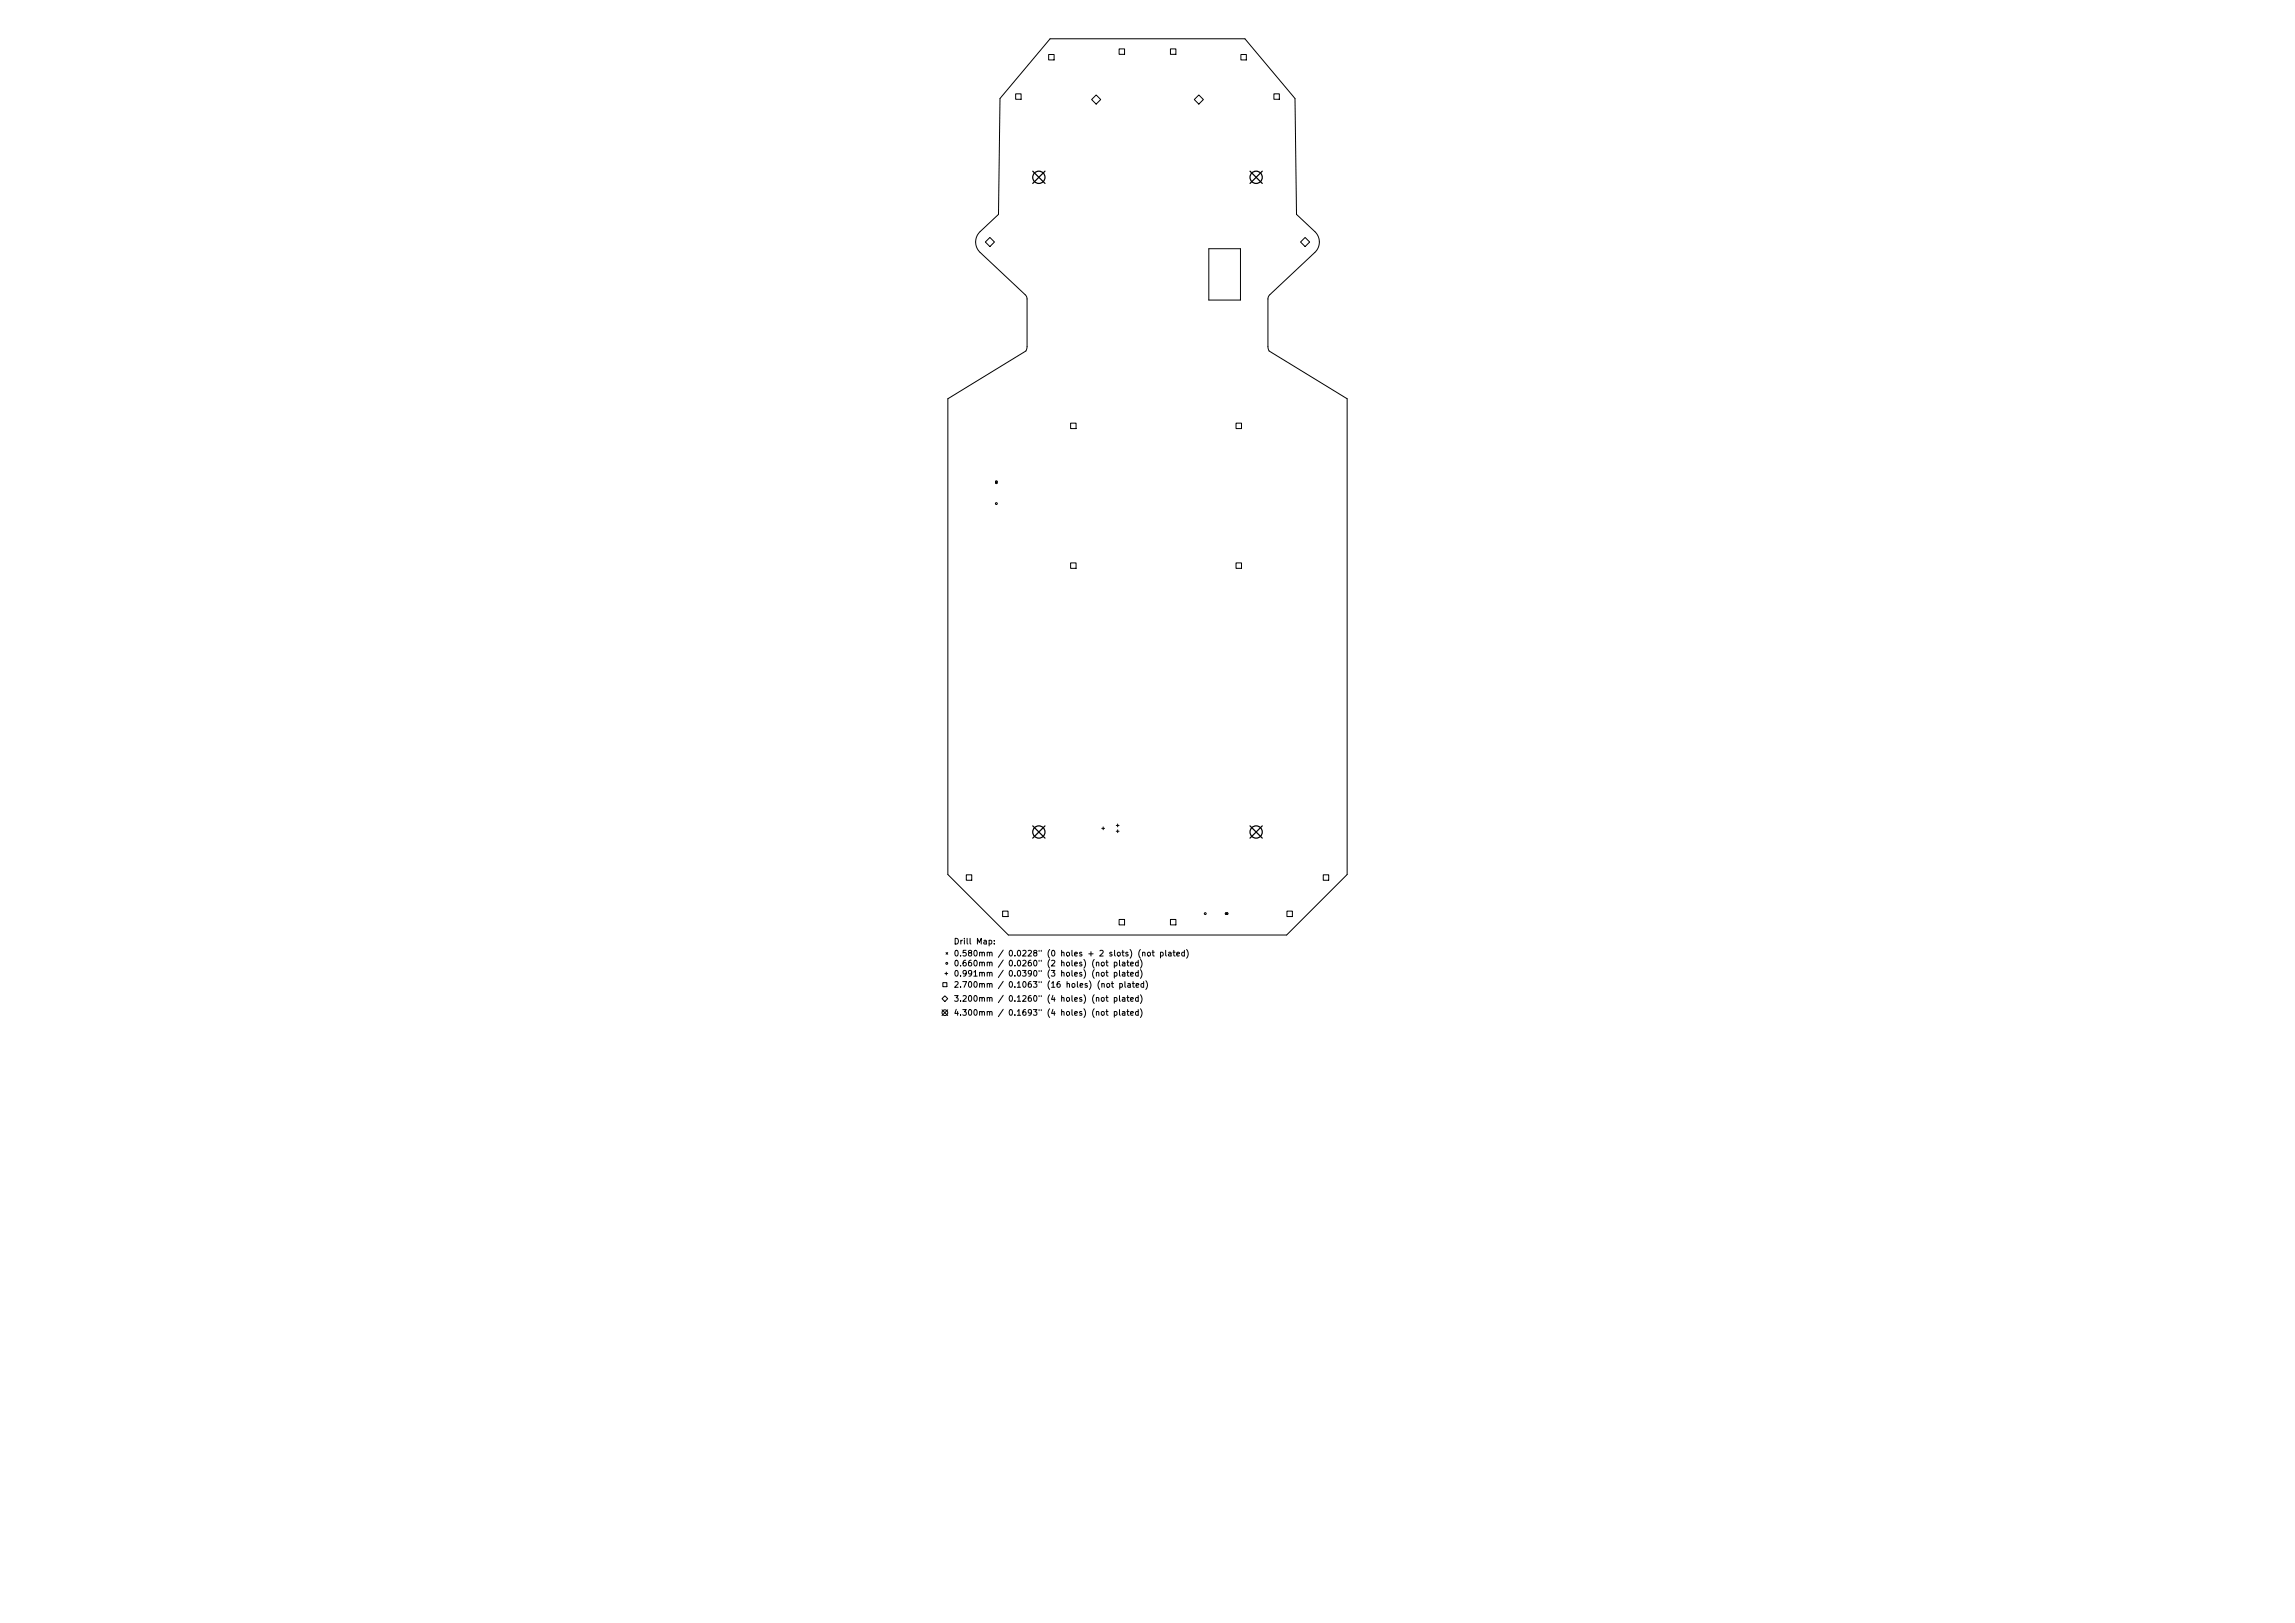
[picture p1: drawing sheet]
<svg xmlns="http://www.w3.org/2000/svg" width="297mm" height="210mm" viewBox="0 0 297 210" stroke-linecap="round" stroke-linejoin="round" font-family="sans-serif">
<defs><g id="words">
<g font-size=".7">
<text x="123.4" y="122.4">Drill Map:</text>
<text x="123.4" y="123.9">0.580mm / 0.0228&quot; (0 holes + 2 slots) (not plated)</text>
<text x="123.4" y="125.2">0.660mm / 0.0260&quot; (2 holes) (not plated)</text>
<text x="123.4" y="126.5">0.991mm / 0.0390&quot; (3 holes) (not plated)</text>
<text x="123.4" y="128">2.700mm / 0.1063&quot; (16 holes) (not plated)</text>
<text x="123.4" y="129.8">3.200mm / 0.1260&quot; (4 holes) (not plated)</text>
<text x="123.4" y="131.6">4.300mm / 0.1693&quot; (4 holes) (not plated)</text>
</g>
</g></defs>
<g fill="none" stroke="#000" stroke-width=".13">
<path d="M131.4 12.1h.7v.7h-.7zM135.7 7.1h.7v.7h-.7zM135.9 5h25.2l6.5 7.7 .2 15 2.4 2.3a1.85 1.85 0 0 1 0 2.7l-6 5.7-.1 .3v6.3l.1 .4 10.1 6.2v61.6l-7.8 7.8h-36l-7.8-7.8v-61.6l10.1-6.2 .1-.5v-6.2l-.1-.3-6-5.7a1.85 1.85 0 0 1 0-2.7l2.4-2.3 .2-15zM141.3 12.9l.6-.6 .5 .6-.5 .6zM144.8 6.3h.7v.7h-.7zM151.5 6.3h.7v.7h-.7zM154.6 12.9l.5-.6 .6 .6-.6 .6zM160.6 7.1h.7v.7h-.7zM164.9 12.1h.7v.7h-.7zM128.1 30.7l.6 .6-.6 .6-.6-.6zM156.4 32.2h4.1v6.6h-4.1zM168.3 31.3l.6-.6 .6 .6-.6 .6z"/>
<path d="M138.6 54.8h.7v.7h-.7zM160 54.8h.7v.7h-.7zM128.8 62.3l.2 .2M128.9 62.2l.1 .1v.3l-.2-.1zM129 62.3l-.2 .2M138.6 72.8h.7v.7h-.7zM160 72.8h.7v.7h-.7zM125.1 113.2h.7v.7h-.7zM129.8 117.9h.7v.7h-.7zM142.6 107.2h.3M142.8 107v.4M144.5 106.8h.3"/>
<path d="M144.5 107.6h.3M144.6 106.6v.4M144.6 107.4v.3M144.8 119h.7v.7h-.7zM151.5 119h.7v.7h-.7zM158.6 118.1h.3v.2h-.3zM158.6 118.1l.3 .2M158.9 118.1l-.3 .2M166.5 117.9h.8v.7h-.8zM171.2 113.2h.7v.7h-.7zM121.9 130.7l.7 .7M122 127.2h.5v.5h-.5z"/>
<path d="M122.3 128.9l.3 .3-.3 .4-.4-.4zM122.3 126h.3M122.4 123.3l.2 .2M122.5 125.8v.4M122.6 123.3l-.2 .2M122.6 130.7l-.7 .7"/>
<circle cx="128.9" cy="65.2" r=".12"/>
<circle cx="156" cy="118.2" r=".12"/>
<circle cx="122.3" cy="131" r=".37"/>
<circle cx="122.5" cy="124.7" r=".12"/>
</g>
<g fill="none" stroke="#000" stroke-width=".16">
<path d="M133.6 22.1l1.6 1.6M135.2 22.1l-1.6 1.6M161.8 22.1l1.6 1.6M163.4 22.1l-1.6 1.6M133.6 106.9l1.6 1.6M135.2 106.9l-1.6 1.6M161.8 106.9l1.6 1.6M163.4 106.9l-1.6 1.6"/>
<circle cx="134.4" cy="22.9" r=".79"/>
<circle cx="162.6" cy="22.9" r=".79"/>
<circle cx="134.4" cy="107.7" r=".79"/>
<circle cx="162.6" cy="107.7" r=".79"/>
</g>
<use href="#words"/>
</svg>
